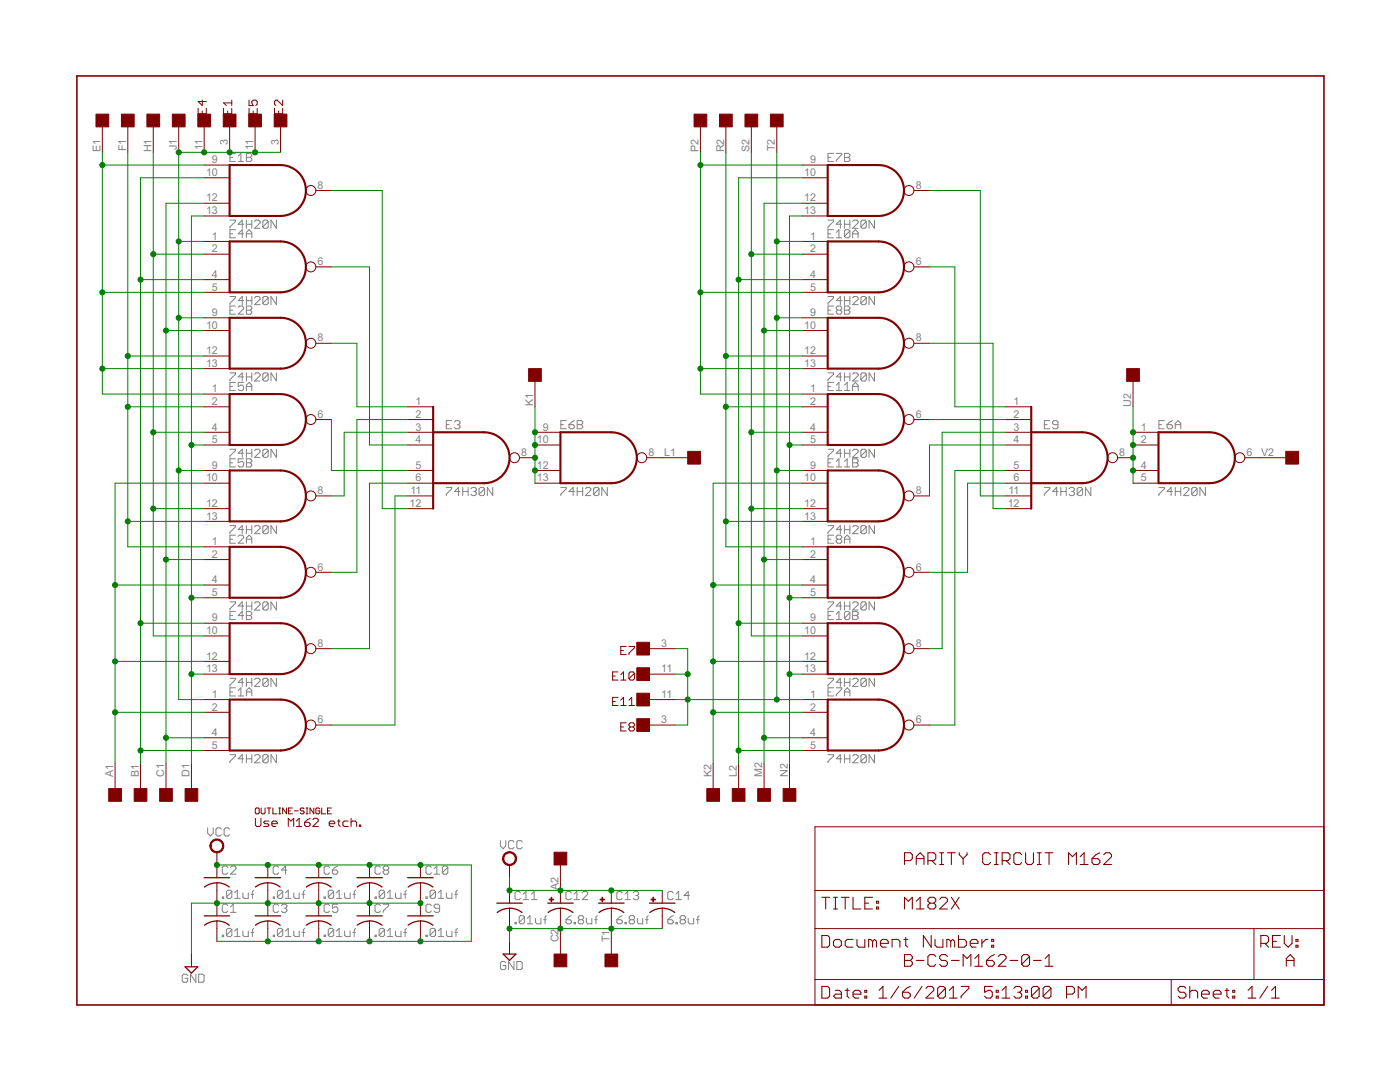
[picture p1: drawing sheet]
<svg xmlns="http://www.w3.org/2000/svg" width="279mm" height="216mm" viewBox="0 0 279 216" stroke-linecap="round" stroke-linejoin="round" font-family="sans-serif">
<defs><g id="words">
<g font-size="2.4" fill="#808080">
<text x="35.3" y="29.9" transform="rotate(-90 35.3 29.9)">J1</text>
<text x="40.4" y="29.9" transform="rotate(-90 40.4 29.9)">11</text>
<text x="45.5" y="28.8" transform="rotate(-90 45.5 28.8)">3</text>
<text x="50.5" y="29.9" transform="rotate(-90 50.5 29.9)">11</text>
<text x="55.6" y="28.8" transform="rotate(-90 55.6 28.8)">3</text>
<text x="20.1" y="30.3" transform="rotate(-90 20.1 30.3)">E1</text>
<text x="25.1" y="30.2" transform="rotate(-90 25.1 30.2)">F1</text>
<text x="30.2" y="30.4" transform="rotate(-90 30.2 30.4)">H1</text>
<text x="41.1" y="35.1">10</text>
<text x="42.3" y="32.6">9</text>
<text x="139.4" y="30.3" transform="rotate(-90 139.4 30.3)">P2</text>
<text x="144.5" y="30.4" transform="rotate(-90 144.5 30.4)">R2</text>
<text x="149.6" y="30.3" transform="rotate(-90 149.6 30.3)">S2</text>
<text x="154.7" y="30.2" transform="rotate(-90 154.7 30.2)">T2</text>
<text x="160.5" y="35.1">10</text>
<text x="161.7" y="32.6">9</text>
<text x="41.1" y="40.2">12</text>
<text x="63.4" y="37.7">8</text>
<text x="160.5" y="40.2">12</text>
<text x="182.8" y="37.7">8</text>
<text x="41.1" y="42.7">13</text>
<text x="42.3" y="47.8">1</text>
<text x="160.5" y="42.7">13</text>
<text x="161.7" y="47.8">1</text>
<text x="42.3" y="50.4">2</text>
<text x="63.4" y="52.9">6</text>
<text x="161.7" y="50.4">2</text>
<text x="182.8" y="52.9">6</text>
<text x="42.3" y="55.4">4</text>
<text x="42.3" y="58">5</text>
<text x="161.7" y="55.4">4</text>
<text x="161.7" y="58">5</text>
<text x="41.1" y="65.6">10</text>
<text x="42.3" y="63.1">9</text>
<text x="160.5" y="65.6">10</text>
<text x="161.7" y="63.1">9</text>
<text x="41.1" y="70.7">12</text>
<text x="63.4" y="68.1">8</text>
<text x="160.5" y="70.7">12</text>
<text x="182.8" y="68.1">8</text>
<text x="41.1" y="73.2">13</text>
<text x="160.5" y="73.2">13</text>
<text x="42.3" y="78.3">1</text>
<text x="42.3" y="80.8">2</text>
<text x="63.4" y="83.4">6</text>
<text x="82.9" y="80.8">1</text>
<text x="82.9" y="83.4">2</text>
<text x="106.4" y="81" transform="rotate(-90 106.4 81)">K1</text>
<text x="161.7" y="78.3">1</text>
<text x="161.7" y="80.8">2</text>
<text x="182.8" y="83.4">6</text>
<text x="202.3" y="80.8">1</text>
<text x="202.3" y="83.4">2</text>
<text x="225.8" y="81.2" transform="rotate(-90 225.8 81.2)">U2</text>
<text x="42.3" y="85.9">4</text>
<text x="42.3" y="88.4">5</text>
<text x="82.9" y="85.9">3</text>
<text x="82.9" y="88.4">4</text>
<text x="107.1" y="88.4">10</text>
<text x="108.3" y="85.9">9</text>
<text x="161.7" y="85.9">4</text>
<text x="161.7" y="88.4">5</text>
<text x="202.3" y="85.9">3</text>
<text x="202.3" y="88.4">4</text>
<text x="227.7" y="85.9">1</text>
<text x="227.7" y="88.4">2</text>
<text x="42.3" y="93.5">9</text>
<text x="82.9" y="93.5">5</text>
<text x="104" y="91">8</text>
<text x="107.1" y="93.5">12</text>
<text x="129.4" y="91">8</text>
<text x="132.5" y="91">L1</text>
<text x="161.7" y="93.5">9</text>
<text x="202.3" y="93.5">5</text>
<text x="223.4" y="91">8</text>
<text x="227.7" y="93.5">4</text>
<text x="248.8" y="91">6</text>
<text x="251.7" y="91">V2</text>
<text x="41.1" y="96.1">10</text>
<text x="41.1" y="101.1">12</text>
<text x="63.4" y="98.6">8</text>
<text x="81.7" y="101.1">12</text>
<text x="81.9" y="98.6">11</text>
<text x="82.9" y="96.1">6</text>
<text x="107.1" y="96.1">13</text>
<text x="160.5" y="96.1">10</text>
<text x="160.5" y="101.1">12</text>
<text x="182.8" y="98.6">8</text>
<text x="201.1" y="101.1">12</text>
<text x="201.3" y="98.6">11</text>
<text x="202.3" y="96.1">6</text>
<text x="227.7" y="96.1">5</text>
<text x="41.1" y="103.7">13</text>
<text x="160.5" y="103.7">13</text>
<text x="42.3" y="108.8">1</text>
<text x="42.3" y="111.3">2</text>
<text x="63.4" y="113.8">6</text>
<text x="161.7" y="108.8">1</text>
<text x="161.7" y="111.3">2</text>
<text x="182.8" y="113.8">6</text>
<text x="42.3" y="116.4">4</text>
<text x="42.3" y="118.9">5</text>
<text x="161.7" y="116.4">4</text>
<text x="161.7" y="118.9">5</text>
<text x="42.3" y="124">9</text>
<text x="161.7" y="124">9</text>
<text x="41.1" y="126.5">10</text>
<text x="41.1" y="131.6">12</text>
<text x="63.4" y="129.1">8</text>
<text x="132" y="129.1">3</text>
<text x="160.5" y="126.5">10</text>
<text x="160.5" y="131.6">12</text>
<text x="182.8" y="129.1">8</text>
<text x="41.1" y="134.2">13</text>
<text x="132" y="134.2">11</text>
<text x="160.5" y="134.2">13</text>
<text x="42.3" y="139.2">1</text>
<text x="42.3" y="141.8">2</text>
<text x="132" y="139.2">11</text>
<text x="161.7" y="139.2">1</text>
<text x="161.7" y="141.8">2</text>
<text x="42.3" y="146.9">4</text>
<text x="42.3" y="149.4">5</text>
<text x="63.4" y="144.3">6</text>
<text x="132" y="144.3">3</text>
<text x="161.7" y="146.9">4</text>
<text x="161.7" y="149.4">5</text>
<text x="182.8" y="144.3">6</text>
<text x="22.6" y="155" transform="rotate(-90 22.6 155)">A1</text>
<text x="27.7" y="155" transform="rotate(-90 27.7 155)">B1</text>
<text x="32.8" y="155" transform="rotate(-90 32.8 155)">C1</text>
<text x="37.8" y="155" transform="rotate(-90 37.8 155)">D1</text>
<text x="142" y="155" transform="rotate(-90 142 155)">K2</text>
<text x="147" y="155" transform="rotate(-90 147 155)">L2</text>
<text x="152.1" y="155" transform="rotate(-90 152.1 155)">M2</text>
<text x="157.2" y="155" transform="rotate(-90 157.2 155)">N2</text>
<text x="111.5" y="177.5" transform="rotate(-90 111.5 177.5)">A2</text>
<text x="111.5" y="188" transform="rotate(-90 111.5 188)">C2</text>
<text x="121.7" y="188" transform="rotate(-90 121.7 188)">T1</text>
</g>
</g></defs>
<g fill="none" stroke="#808080" stroke-width=".2">
<path d="M45.9 31.4h.5M47 30.6h-1.1v1.6h1.1M47.5 31.1l.6-.5v1.6M47.5 32.2h1.1M49.2 30.6h.8l.2 .3v.2l-.2 .3 .2 .3v.3l-.2 .2h-.8zM49.2 31.4h.8M165.2 31.4h.6M166.3 30.6h-1.1v1.6h1.1M166.9 30.6h1.1v.3l-1.1 1.1v.2M168.5 30.6h.8l.3 .3v.2l-.3 .3 .3 .3v.3l-.3 .2h-.8zM168.5 31.4h.8M45.9 43.9h1.1v.3l-1.1 1.1v.3"/>
<path d="M45.9 59.2h1.1v.2l-1.1 1.1v.3M45.9 46.7h.5M47 45.8h-1.1v1.7h1.1M48.6 44.7h-1.1l.8-.8v1.7M48.6 46.7h-1.1l.8-.9v1.7M48.6 60h-1.1l.8-.8v1.6M49.2 43.9v1.7M49.2 47.5v-1.1l.5-.6 .5 .6v1.1M49.2 59.2v1.6M49.2 44.7h1M49.2 60h1M49.2 46.7h1"/>
<path d="M50.2 43.9v1.7M50.2 59.2v1.6M50.8 44.2l.3-.3h.5l.3 .3v.3l-1.1 1.1h1.1M50.8 59.4l.3-.2h.5l.3 .2v.3l-1.1 1.1h1.1M53.5 44.2l-.2-.3h-.6l-.2 .3v1.1M53.5 59.4l-.2-.2h-.6l-.2 .2v1.1M53.5 44.2v1.1l-.2 .3h-.6l-.2-.3M53.5 59.4v1.1l-.2 .3h-.6l-.2-.3M53.5 44.2l-1 1.1M53.5 59.4l-1 1.1M55.2 43.9v1.7l-1.1-1.7v1.7M55.2 59.2v1.6l-1.1-1.6v1.6"/>
<path d="M165.2 43.9h1.1v.3l-1.1 1.1v.3M165.2 59.2h1.1v.2l-1.1 1.1v.3M165.2 46.7h.6M166.3 45.8h-1.1v1.7h1.1M166.9 47.5h1.1M166.9 46.4l.5-.6v1.7M168 44.7h-1.1l.8-.8v1.7M168 60h-1.1l.8-.8v1.6M168.5 44.7h1.1M168.5 60h1.1M168.5 43.9v1.7M168.5 59.2v1.6"/>
<path d="M169.6 46.1l-.3-.3h-.5l-.3 .3v1.1M169.6 43.9v1.7M169.6 46.1v1.1l-.3 .3h-.5l-.3-.3M169.6 59.2v1.6M169.6 46.1l-1.1 1.1M170.2 44.2l.2-.3h.6l.3 .3v.3l-1.1 1.1h1.1M170.2 59.4l.2-.2h.6l.3 .2v.3l-1.1 1.1h1.1M170.2 47.5v-1.1l.5-.6 .6 .6v1.1M170.2 46.7h1.1M172.9 44.2l-.3-.3h-.5l-.3 .3v1.1M172.9 44.2v1.1l-.3 .3h-.5l-.3-.3M172.9 59.4l-.3-.2h-.5l-.3 .2v1.1"/>
<path d="M172.9 59.4v1.1l-.3 .3h-.5l-.3-.3M172.9 44.2l-1.1 1.1M172.9 59.4l-1.1 1.1M174.5 43.9v1.7l-1.1-1.7v1.7M174.5 59.2v1.6l-1.1-1.6v1.6M45.9 74.4h1.1v.3l-1.1 1.1v.2M45.9 61.9h.5M45.9 77.1h.5M47 61.1h-1.1v1.6h1.1M47 76.3h-1.1v1.6h1.1M47.5 61.3l.3-.2h.5l.3 .2v.3l-1.1 1.1h1.1M48.6 75.2h-1.1l.8-.8v1.6"/>
<path d="M48.6 76.3h-1.1v.8l.8-.2 .3 .2v.6l-.3 .2h-.5l-.3-.2M49.2 61.1h.8l.2 .2v.3l-.2 .3 .2 .2v.3l-.2 .3h-.8zM49.2 74.4v1.6M49.2 77.9v-1l.5-.6 .5 .6v1M49.2 75.2h1M49.2 61.9h.8M49.2 77.1h1M50.2 74.4v1.6M50.8 74.7l.3-.3h.5l.3 .3v.3l-1.1 1h1.1M53.5 74.7l-.2-.3h-.6l-.2 .3v1.1M53.5 74.7v1.1l-.2 .2h-.6l-.2-.2M53.5 74.7l-1 1.1"/>
<path d="M55.2 74.4v1.6l-1.1-1.6v1.6M165.2 74.4h1.1v.3l-1.1 1.1v.2M165.2 61.9h.6M165.2 77.1h.6M166.3 61.1h-1.1v1.6h1.1M166.3 76.3h-1.1v1.6h1.1M166.9 77.9h1.1M166.9 76.9l.5-.6v1.6M167.2 61.9l-.3-.3v-.3l.3-.2h.5l.3 .2v.3l-.3 .3M167.2 61.9l-.3 .2v.3l.3 .3h.5l.3-.3v-.3l-.3-.2M167.2 61.9h.5M168 75.2h-1.1l.8-.8v1.6"/>
<path d="M168.5 75.2h1.1M168.5 61.1h.8l.3 .2v.3l-.3 .3 .3 .2v.3l-.3 .3h-.8zM168.5 74.4v1.6M168.5 61.9h.8M168.5 77.9h1.1M168.5 76.9l.6-.6v1.6M169.6 74.4v1.6M170.2 74.7l.2-.3h.6l.3 .3v.3l-1.1 1h1.1M170.2 77.9v-1l.5-.6 .6 .6v1M170.2 77.1h1.1M172.9 74.7l-.3-.3h-.5l-.3 .3v1.1M172.9 74.7v1.1l-.3 .2h-.5l-.3-.2"/>
<path d="M172.9 74.7l-1.1 1.1M174.5 74.4v1.6l-1.1-1.6v1.6M45.9 89.6h1.1v.3l-1.1 1.1v.3M45.9 92.4h.5M47 91.5h-1.1v1.7h1.1M48.6 90.4h-1.1l.8-.8v1.7M48.6 91.5h-1.1v.9l.8-.3 .3 .3v.5l-.3 .3h-.5l-.3-.3M49.2 89.6v1.7M49.2 91.5h.8l.2 .3v.3l-.2 .3 .2 .2v.3l-.2 .3h-.8zM49.2 90.4h1M49.2 92.4h.8M50.2 89.6v1.7"/>
<path d="M50.8 89.9l.3-.3h.5l.3 .3v.3l-1.1 1.1h1.1M53.5 89.9l-.2-.3h-.6l-.2 .3v1.1M53.5 89.9v1.1l-.2 .3h-.6l-.2-.3M53.5 89.9l-1 1.1M55.2 89.6v1.7l-1.1-1.7v1.7M89.1 97.3h1v.2l-1 1.1v.3M89.1 84.7h.5M90.1 83.9h-1v1.7h1M90.7 84.2l.3-.3h.5l.3 .3v.3l-.3 .2M91.2 84.7h.3M91.5 84.7l.3 .3v.3l-.3 .3h-.5l-.3-.3M91.8 98.1h-1.1l.8-.8v1.6"/>
<path d="M92.4 98.1h1M92.4 97.3v1.6M93.4 97.3v1.6M94 97.5l.3-.2h.5l.3 .2v.3l-.3 .3M94.5 98.1h.3M94.8 98.1l.3 .2v.3l-.3 .3h-.5l-.3-.3M96.7 97.5l-.3-.2h-.5l-.3 .2v1.1M96.7 97.5v1.1l-.3 .3h-.5l-.3-.3M96.7 97.5l-1.1 1.1M98.3 97.3v1.6l-1-1.6v1.6M111.9 97.3h1.1v.2l-1.1 1.1v.3M111.9 84.7h.6"/>
<path d="M113 83.9h-1.1v1.7h1.1M113.6 84.7h.8l.2 .3v.3l-.2 .3h-.6l-.2-.3zM114.6 98.1h-1l.8-.8v1.6M114.6 83.9l-1 .8M115.2 98.1h1.1M115.2 83.9h.8l.3 .3v.3l-.3 .2 .3 .3v.3l-.3 .3h-.8zM115.2 97.3v1.6M115.2 84.7h.8M116.3 97.3v1.6M116.8 97.5l.3-.2h.5l.3 .2v.3l-1.1 1.1h1.1M119.5 97.5l-.2-.2h-.6l-.2 .2v1.1M119.5 97.5v1.1l-.2 .3h-.6l-.2-.3"/>
<path d="M119.5 97.5l-1 1.1M121.2 97.3v1.6l-1.1-1.6v1.6M165.2 89.6h1.1v.3l-1.1 1.1v.3M165.2 92.4h.6M166.3 91.5h-1.1v1.7h1.1M166.9 93.2h1.1M166.9 92.1l.5-.6v1.7M168 90.4h-1.1l.8-.8v1.7M168.5 90.4h1.1M168.5 89.6v1.7M168.5 93.2h1.1M168.5 92.1l.6-.6v1.7"/>
<path d="M169.6 89.6v1.7M170.2 89.9l.2-.3h.6l.3 .3v.3l-1.1 1.1h1.1M170.2 91.5h.8l.3 .3v.3l-.3 .3 .3 .2v.3l-.3 .3h-.8zM170.2 92.4h.8M172.9 89.9l-.3-.3h-.5l-.3 .3v1.1M172.9 89.9v1.1l-.3 .3h-.5l-.3-.3M172.9 89.9l-1.1 1.1M174.5 89.6v1.7l-1.1-1.7v1.7M208.4 97.3h1.1v.2l-1.1 1.1v.3M208.4 84.7h.6M209.5 83.9h-1.1v1.7h1.1M211.1 98.1h-1l.8-.8v1.6"/>
<path d="M211.1 84.7h-.8l-.2-.2v-.3l.2-.3h.6l.2 .3v1.1l-.2 .3h-.6l-.2-.3M211.7 98.1h1.1M211.7 97.3v1.6M212.8 97.3v1.6M213.3 97.5l.3-.2h.5l.3 .2v.3l-.3 .3M213.9 98.1h.2M214.1 98.1l.3 .2v.3l-.3 .3h-.5l-.3-.3M216 97.5l-.2-.2h-.6l-.2 .2v1.1M216 97.5v1.1l-.2 .3h-.6l-.2-.3M216 97.5l-1 1.1M217.7 97.3v1.6l-1.1-1.6v1.6M231.3 97.3h1.1v.2l-1.1 1.1v.3"/>
<path d="M231.3 84.7h.5M232.4 83.9h-1.1v1.7h1.1M232.9 84.7h.8l.3 .3v.3l-.3 .3h-.5l-.3-.3zM234 98.1h-1.1l.8-.8v1.6M234 83.9l-1.1 .8M234.5 98.1h1.1M234.5 85.6v-1.1l.6-.6 .5 .6v1.1M234.5 97.3v1.6M234.5 84.7h1.1M235.6 97.3v1.6M236.2 97.5l.3-.2h.5l.3 .2v.3l-1.1 1.1h1.1M238.9 97.5l-.3-.2h-.5l-.3 .2v1.1"/>
<path d="M238.9 97.5v1.1l-.3 .3h-.5l-.3-.3M238.9 97.5l-1.1 1.1M240.6 97.3v1.6l-1.1-1.6v1.6M45.9 104.9h1.1v.2l-1.1 1.1v.3M45.9 107.6h.5M47 106.8h-1.1v1.6h1.1M47.5 107l.3-.2h.5l.3 .2v.3l-1.1 1.1h1.1M48.6 105.7h-1.1l.8-.8v1.6M49.2 104.9v1.6M49.2 108.4v-1.1l.5-.5 .5 .5v1.1M49.2 105.7h1M49.2 107.6h1"/>
<path d="M50.2 104.9v1.6M50.8 105.1l.3-.2h.5l.3 .2v.3l-1.1 1.1h1.1M53.5 105.1l-.2-.2h-.6l-.2 .2v1.1M53.5 105.1v1.1l-.2 .3h-.6l-.2-.3M53.5 105.1l-1 1.1M55.2 104.9v1.6l-1.1-1.6v1.6M165.2 104.9h1.1v.2l-1.1 1.1v.3M165.2 107.6h.6M166.3 106.8h-1.1v1.6h1.1M167.2 107.6l-.3-.3v-.3l.3-.2h.5l.3 .2v.3l-.3 .3M167.2 107.6l-.3 .3v.2l.3 .3h.5l.3-.3v-.2l-.3-.3M167.2 107.6h.5"/>
<path d="M168 105.7h-1.1l.8-.8v1.6M168.5 105.7h1.1M168.5 104.9v1.6M168.5 108.4v-1.1l.6-.5 .5 .5v1.1M168.5 107.6h1.1M169.6 104.9v1.6M170.2 105.1l.2-.2h.6l.3 .2v.3l-1.1 1.1h1.1M172.9 105.1l-.3-.2h-.5l-.3 .2v1.1M172.9 105.1v1.1l-.3 .3h-.5l-.3-.3M172.9 105.1l-1.1 1.1M174.5 104.9v1.6l-1.1-1.6v1.6M45.9 120.1h1.1v.3l-1.1 1.1v.2"/>
<path d="M45.9 135.3h1.1v.3l-1.1 1.1v.3M45.9 138.1h.5M45.9 122.8h.5M47 122h-1.1v1.6h1.1M47 137.2h-1.1v1.7h1.1M47.5 138.9h1.1M47.5 137.8l.6-.6v1.7M48.6 120.9h-1.1l.8-.8v1.6M48.6 122.8h-1.1l.8-.8v1.6M48.6 136.2h-1.1l.8-.9v1.7M49.2 120.1v1.6M49.2 122h.8l.2 .3v.3l-.2 .2 .2 .3v.3l-.2 .2h-.8z"/>
<path d="M49.2 135.3v1.7M49.2 138.9v-1.1l.5-.6 .5 .6v1.1M49.2 120.9h1M49.2 136.2h1M49.2 138.1h1M49.2 122.8h.8M50.2 120.1v1.6M50.2 135.3v1.7M50.8 120.4l.3-.3h.5l.3 .3v.2l-1.1 1.1h1.1M50.8 135.6l.3-.3h.5l.3 .3v.3l-1.1 1.1h1.1M53.5 120.4l-.2-.3h-.6l-.2 .3v1.1M53.5 135.6l-.2-.3h-.6l-.2 .3v1.1"/>
<path d="M53.5 120.4v1.1l-.2 .2h-.6l-.2-.2M53.5 135.6v1.1l-.2 .3h-.6l-.2-.3M53.5 120.4l-1 1.1M53.5 135.6l-1 1.1M55.2 120.1v1.6l-1.1-1.6v1.6M55.2 135.3v1.7l-1.1-1.7v1.7M165.2 120.1h1.1v.3l-1.1 1.1v.2M165.2 135.3h1.1v.3l-1.1 1.1v.3M165.2 138.1h.6M165.2 122.8h.6M166.3 122h-1.1v1.6h1.1M166.3 137.2h-1.1v1.7h1.1"/>
<path d="M166.9 137.2h1.1v.3l-1.1 1.1v.3M166.9 123.6h1.1M166.9 122.6l.5-.6v1.6M168 120.9h-1.1l.8-.8v1.6M168 136.2h-1.1l.8-.9v1.7M168.5 120.9h1.1M168.5 136.2h1.1M168.5 120.1v1.6M168.5 135.3v1.7M168.5 138.9v-1.1l.6-.6 .5 .6v1.1M168.5 138.1h1.1M169.6 122.3l-.3-.3h-.5l-.3 .3v1.1"/>
<path d="M169.6 120.1v1.6M169.6 122.3v1.1l-.3 .2h-.5l-.3-.2M169.6 135.3v1.7M169.6 122.3l-1.1 1.1M170.2 120.4l.2-.3h.6l.3 .3v.2l-1.1 1.1h1.1M170.2 135.6l.2-.3h.6l.3 .3v.3l-1.1 1.1h1.1M170.2 122h.8l.3 .3v.3l-.3 .2 .3 .3v.3l-.3 .2h-.8zM170.2 122.8h.8M172.9 120.4l-.3-.3h-.5l-.3 .3v1.1M172.9 120.4v1.1l-.3 .2h-.5l-.3-.2M172.9 135.6l-.3-.3h-.5l-.3 .3v1.1M172.9 135.6v1.1l-.3 .3h-.5l-.3-.3"/>
<path d="M172.9 120.4l-1.1 1.1M172.9 135.6l-1.1 1.1M174.5 120.1v1.6l-1.1-1.6v1.6M174.5 135.3v1.7l-1.1-1.7v1.7M45.9 150.6h1.1v.3l-1.1 1v.3M48.6 151.4h-1.1l.8-.8v1.6M49.2 151.4h1M49.2 150.6v1.6M50.2 150.6v1.6M50.8 150.9l.3-.3h.5l.3 .3v.2l-1.1 1.1h1.1M53.5 150.9l-.2-.3h-.6l-.2 .3v1M53.5 150.9v1l-.2 .3h-.6l-.2-.3"/>
<path d="M53.5 150.9l-1 1M55.2 150.6v1.6l-1.1-1.6v1.6M165.2 150.6h1.1v.3l-1.1 1v.3M168 151.4h-1.1l.8-.8v1.6M168.5 151.4h1.1M168.5 150.6v1.6M169.6 150.6v1.6M170.2 150.9l.2-.3h.6l.3 .3v.2l-1.1 1.1h1.1M172.9 150.9l-.3-.3h-.5l-.3 .3v1M172.9 150.9v1l-.3 .3h-.5l-.3-.3M172.9 150.9l-1.1 1M174.5 150.6v1.6l-1.1-1.6v1.6"/>
<path d="M41.4 165.2v1.1l.6 .5 .5-.5v-1.1M44.2 165.5l-.3-.3h-.5l-.3 .3v1l.3 .3h.5l.3-.3M44.4 179h.2v.3h-.2zM45.5 173.1l-.3-.3h-.6l-.2 .3v1.1l.2 .2h.6l.3-.2M45.8 165.5l-.3-.3h-.5l-.3 .3v1l.3 .3h.5l.3-.3M46 173.1l.3-.3h.5l.3 .3v.2l-1.1 1.1h1.1M46.3 177.9l-.3-.3h-.5l-.3 .3v1.1M46.3 177.9v1.1l-.3 .3h-.5l-.3-.3M46.3 177.9l-1.1 1.1M46.8 178.2l.6-.6v1.7M46.8 179.3h1.1M48.5 178.2v.8l.2 .3h.9v-1.1"/>
<path d="M50.1 178.4h.6M50.7 177.6l-.3 .3v1.4M54.5 179h.3v.3h-.3zM55.6 173.1l-.2-.3h-.6l-.3 .3v1.1l.3 .2h.6l.2-.2M56.4 177.9v1.1l-.2 .3h-.6l-.2-.3M56.4 177.9l-.2-.3h-.6l-.2 .3v1.1M56.4 177.9l-1 1.1M57 179.3h1.1M57 178.2l.5-.6v1.7M57.3 173.6h-1.1l.8-.8v1.6M58.6 178.2v.8l.3 .3h.8v-1.1M60.3 178.4h.5"/>
<path d="M60.8 177.6l-.3 .3v1.4M64.7 179h.3v.3h-.3zM65.8 173.1l-.3-.3h-.5l-.3 .3v1.1l.3 .2h.5l.3-.2M66.3 173.6h.8l.3 .3v.3l-.3 .2h-.5l-.3-.2zM66.6 177.9v1.1l-.3 .3h-.5l-.3-.3M66.6 177.9l-.3-.3h-.5l-.3 .3v1.1M66.6 177.9l-1.1 1.1M67.1 179.3h1.1M67.1 178.2l.6-.6v1.7M67.4 172.8l-.5 .3-.6 .5M68.8 178.2v.8l.2 .3h.9v-1.1M70.4 178.4h.6"/>
<path d="M71 177.6l-.3 .3v1.4M74.8 179h.3v.3h-.3zM75.9 173.1l-.2-.3h-.6l-.3 .3v1.1l.3 .2h.6l.2-.2M76.8 177.9v1.1l-.3 .3h-.6l-.2-.3M76.8 177.9l-.3-.3h-.6l-.2 .3v1.1M76.8 177.9l-1.1 1.1M76.8 173.6l-.3-.3v-.2l.3-.3h.5l.3 .3v.2l-.3 .3M76.8 173.6l-.3 .3v.3l.3 .2h.5l.3-.2v-.3l-.3-.3M76.8 173.6h.5M77.3 179.3h1.1M77.3 178.2l.6-.6v1.7M78.9 178.2v.8l.3 .3h.8v-1.1"/>
<path d="M80.6 178.4h.5M81.1 177.6l-.2 .3v1.4M85 179h.3v.3h-.3zM86.1 173.1l-.3-.3h-.5l-.3 .3v1.1l.3 .2h.5l.3-.2M86.6 174.4h1.1M86.6 173.3l.6-.5v1.6M86.9 177.9v1.1l-.3 .3h-.5l-.3-.3M86.9 177.9l-.3-.3h-.5l-.3 .3v1.1M86.9 177.9l-1.1 1.1M87.5 179.3h1M87.5 178.2l.5-.6v1.7M89.1 178.2v.8l.3 .3h.8v-1.1"/>
<path d="M89.4 173.1l-.3-.3h-.6l-.2 .3v1.1M89.4 173.1v1.1l-.3 .2h-.6l-.2-.2M89.4 173.1l-1.1 1.1M90.7 178.4h.6M91.3 177.6l-.3 .3v1.4M99.9 167.7v1.1l.5 .6 .5-.6v-1.1M102.6 168l-.3-.3h-.5l-.3 .3v1.1l.3 .3h.5l.3-.3M103.9 178.2l-.3-.3h-.5l-.3 .3v1l.3 .3h.5l.3-.3M104.2 168l-.3-.3h-.5l-.3 .3v1.1l.3 .3h.5l.3-.3M104.4 179.5h1.1M104.4 178.4l.6-.5v1.6M106.1 179.5h1"/>
<path d="M106.1 178.4l.5-.5v1.6M114 178.2l-.3-.3h-.5l-.3 .3v1l.3 .3h.5l.3-.3M114.6 179.5h1.1M114.6 178.4l.5-.5v1.6M116.2 178.2l.3-.3h.5l.3 .3v.2l-1.1 1.1h1.1M124.2 178.2l-.3-.3h-.5l-.3 .3v1l.3 .3h.5l.3-.3M124.7 179.5h1.1M124.7 178.4l.6-.5v1.6M126.4 178.2l.2-.3h.6l.3 .3v.2l-.3 .3M126.9 178.7h.3M127.2 178.7l.3 .3v.2l-.3 .3h-.6l-.2-.3M134.3 178.2l-.2-.3h-.6l-.2 .3v1l.2 .3h.6l.2-.3"/>
<path d="M134.9 179.5h1.1M134.9 178.4l.5-.5v1.6M137.6 178.7h-1.1l.9-.8v1.6M37.5 194.6l-.3-.2h-.6l-.2 .2v1.1l.2 .3h.6l.3-.3v-.5h-.6M39.1 194.4v1.6l-1.1-1.6v1.6M39.6 194.4h.9l.2 .2v1.1l-.2 .3h-.9zM44.4 186.6h.2v.3h-.2zM45.5 180.7l-.3-.3h-.6l-.2 .3v1.1l.2 .3h.6l.3-.3M46 182.1h1.1M46 181l.5-.6v1.7M46.3 185.5v1.1l-.3 .3h-.5l-.3-.3M46.3 185.5l-.3-.2h-.5l-.3 .2v1.1"/>
<path d="M46.3 185.5l-1.1 1.1M46.8 186.9h1.1M46.8 185.8l.6-.5v1.6M48.5 185.8v.8l.2 .3h.9v-1.1M50.1 186.1h.6M50.7 185.3l-.3 .2v1.4M54.5 186.6h.3v.3h-.3zM55.6 180.7l-.2-.3h-.6l-.3 .3v1.1l.3 .3h.6l.2-.3M56.2 180.7l.2-.3h.6l.3 .3v.3l-.3 .2M56.4 185.5v1.1l-.2 .3h-.6l-.2-.3M56.4 185.5l-.2-.2h-.6l-.2 .2v1.1M56.4 185.5l-1 1.1"/>
<path d="M56.7 181.2h.3M57 186.9h1.1M57 185.8l.5-.5v1.6M57 181.2l.3 .3v.3l-.3 .3h-.6l-.2-.3M58.6 185.8v.8l.3 .3h.8v-1.1M60.3 186.1h.5M60.8 185.3l-.3 .2v1.4M64.7 186.6h.3v.3h-.3zM65.8 180.7l-.3-.3h-.5l-.3 .3v1.1l.3 .3h.5l.3-.3M66.6 185.5v1.1l-.3 .3h-.5l-.3-.3M66.6 185.5l-.3-.2h-.5l-.3 .2v1.1M66.6 185.5l-1.1 1.1"/>
<path d="M67.1 186.9h1.1M67.1 185.8l.6-.5v1.6M67.4 180.4h-1.1v.8l.8-.2 .3 .2v.6l-.3 .3h-.5l-.3-.3M68.8 185.8v.8l.2 .3h.9v-1.1M70.4 186.1h.6M71 185.3l-.3 .2v1.4M74.8 186.6h.3v.3h-.3zM75.9 180.7l-.2-.3h-.6l-.3 .3v1.1l.3 .3h.6l.2-.3M76.5 180.4h1.1v.3l-1.1 1.1v.3M76.8 185.5v1.1l-.3 .3h-.6l-.2-.3M76.8 185.5l-.3-.2h-.6l-.2 .2v1.1M76.8 185.5l-1.1 1.1"/>
<path d="M77.3 186.9h1.1M77.3 185.8l.6-.5v1.6M78.9 185.8v.8l.3 .3h.8v-1.1M80.6 186.1h.5M81.1 185.3l-.2 .2v1.4M85 186.6h.3v.3h-.3zM86.1 180.7l-.3-.3h-.5l-.3 .3v1.1l.3 .3h.5l.3-.3M86.9 185.5v1.1l-.3 .3h-.5l-.3-.3M86.9 185.5l-.3-.2h-.5l-.3 .2v1.1M86.9 185.5l-1.1 1.1M87.5 186.9h1M87.5 185.8l.5-.5v1.6"/>
<path d="M87.7 181.2h-.8l-.3-.2v-.3l.3-.3h.6l.2 .3v1.1l-.2 .3h-.6l-.3-.3M89.1 185.8v.8l.3 .3h.8v-1.1M90.7 186.1h.6M91.3 185.3l-.3 .2v1.4M100.9 192.1l-.2-.2h-.6l-.2 .2v1.1l.2 .3h.6l.2-.3v-.5h-.5M102.6 191.9v1.6l-1.1-1.6v1.6M102.8 184.1h.3v.2h-.3zM103.1 191.9h.8l.3 .2v1.1l-.3 .3h-.8zM104.7 183v1.1l-.3 .2h-.5l-.3-.2M104.7 183l-.3-.3h-.5l-.3 .3v1.1M104.7 183l-1.1 1.1M105.2 184.3h1.1"/>
<path d="M105.2 183.2l.6-.5v1.6M106.9 183.2v.9l.2 .2h.8v-1.1M108.5 183.5h.6M109.1 182.7l-.3 .3v1.3M112.9 183.5h.8l.3 .3v.3l-.3 .2h-.5l-.3-.2zM114 182.7l-.5 .3-.6 .5M114.6 184.1h.3v.2h-.3zM115.7 183.5l-.3 .3v.3l.3 .2h.5l.3-.2v-.3l-.3-.3M115.7 183.5l-.3-.3v-.2l.3-.3h.5l.3 .3v.2l-.3 .3M115.7 183.5h.5M117 183.2v.9l.3 .2h.8v-1.1M118.7 183.5h.5"/>
<path d="M119.2 182.7l-.3 .3v1.3M123.1 183.5h.8l.3 .3v.3l-.3 .2h-.5l-.3-.2zM124.2 182.7l-.6 .3-.5 .5M124.7 184.1h.3v.2h-.3zM125.8 183.5l-.2 .3v.3l.2 .2h.6l.2-.2v-.3l-.2-.3M125.8 183.5l-.2-.3v-.2l.2-.3h.6l.2 .3v.2l-.2 .3M125.8 183.5h.6M127.2 183.2v.9l.3 .2h.8v-1.1M128.8 183.5h.6M129.4 182.7l-.3 .3v1.3M133.3 183.5h.8l.2 .3v.3l-.2 .2h-.6l-.2-.2zM134.3 182.7l-.5 .3-.5 .5"/>
<path d="M134.9 184.1h.3v.2h-.3zM136 183.5l-.3 .3v.3l.3 .2h.5l.3-.2v-.3l-.3-.3M136 183.5l-.3-.3v-.2l.3-.3h.5l.3 .3v.2l-.3 .3M136 183.5h.5M137.4 183.2v.9l.2 .2h.8v-1.1M139 183.5h.5M139.5 182.7l-.2 .3v1.3"/>
</g>
<g fill="none" stroke="#800000" stroke-width=".21">
<path d="M164 179h1.6M164.8 179v2.4M166.3 179h.8M166.7 179v2.4M167.9 179h1.6M168.7 179v2.4M170.2 179v2.4h1.6M174.1 179h-1.5v2.4h1.5M174.9 179.8h.4v.4h-.4zM180.5 171.7h1.2l.4-.4v-.8l-.4-.3h-1.2v2.3M182.9 172.5v-1.6l.7-.7 .8 .7v1.6M182.9 171.3h1.5"/>
<path d="M182.9 179.8l.7-.8v2.4M185.2 171.7h1.2l.4-.4v-.8l-.4-.3h-1.2v2.3M186 171.7l.8 .8M187.5 179.4l.4-.4h.8l.4 .4v.4l-1.6 1.6h1.6M187.5 170.2h.8M187.5 172.5h.8M187.9 170.2v2.3M189.1 170.2h1.5M189.9 170.2v2.3M189.9 179l1.5 2.4M191.4 170.2v.3l.8 .8M191.4 179l-1.5 2.4"/>
<path d="M192.2 171.3v1.2M193 170.2v.3l-.8 .8M197.7 170.5l-.4-.3h-.8l-.4 .3v1.6l.4 .4h.8l.4-.4M198.4 170.2h.8M198.4 172.5h.8M198.8 170.2v2.3M200 171.7h1.2l.4-.4v-.8l-.4-.3h-1.2v2.3M200.8 171.7l.8 .8M203.9 170.5l-.4-.3h-.8l-.4 .3v1.6l.4 .4h.8l.4-.4M204.7 170.2v1.9l.4 .4h.7l.4-.4v-1.9M207 170.2h.8M207 172.5h.8"/>
<path d="M207.4 170.2v2.3M208.6 170.2h1.5M209.4 170.2v2.3M213.3 172.5v-2.3l.7 .7 .8-.7v2.3M215.6 172.5h1.5M215.6 170.9l.8-.7v2.3M217.9 171.3h1.2l.4 .4v.4l-.4 .4h-.8l-.4-.4zM219.5 170.2l-.8 .3-.8 .8M220.3 170.5l.4-.3h.7l.4 .3v.4l-1.5 1.6h1.5M164 186.7h1.2l.4 .3v1.6l-.4 .4h-1.2zM164 196.8h1.2l.4 .4v1.6l-.4 .4h-1.2zM166.3 187.8l.4-.3h.8l.4 .3v.8l-.4 .4h-.8l-.4-.4z"/>
<path d="M166.3 181.4h.8M166.7 197.6h.8l.4 .4v1.2h-1.2l-.4-.4 .4-.4h1.2M168.7 197.6h.8M169.1 197.2v1.6l.4 .4M170.2 198.4h1.6v-.4l-.4-.4h-.8l-.4 .4v.8l.4 .4h.8M170.2 187.5h-1.1l-.4 .3v.8l.4 .4h1.1M171 187.5v1.1l.4 .4h1.2v-1.5M172.6 198.8h.4v.4h-.4zM172.6 197.6h.4v.4h-.4zM172.6 180.2h.8M174.1 187.8l-.3-.3h-.4v1.5M174.1 187.8l.4-.3 .4 .3v1.2"/>
<path d="M174.1 187.8v1.2M174.9 181h.4v.4h-.4zM175.4 199.2h1.6M175.4 197.6l.8-.8v2.4M175.7 188.2h1.6v-.4l-.4-.3h-.8l-.4 .3v.8l.4 .4h.8M178 189v-1.5h1.2l.4 .3v1.2M179.3 196.8l-1.5 2.4M180.1 198h1.2l.4 .4v.4l-.4 .4h-.8l-.4-.4zM180.4 187.5h.8M180.5 181.4v-2.4l.8 .8 .8-.8v2.4M180.5 190.5h1.2l.4 .4v.4l-.4 .3 .4 .4v.4l-.4 .4h-1.2zM180.5 191.6h1.2"/>
<path d="M180.8 187v1.6l.4 .4M181.7 196.8l-.8 .4-.8 .8M182.9 191.6h1.5M182.9 181.4h1.5M184 196.8l-1.5 2.4M184.8 197.2l.4-.4h.8l.4 .4v.4l-1.6 1.6h1.6M185.6 180.2l-.4-.4v-.4l.4-.4h.8l.4 .4v.4l-.4 .4M185.6 180.2l-.4 .4v.4l.4 .4h.8l.4-.4v-.4l-.4-.4M185.6 180.2h.8M185.8 186.7v2.3l-1.5-2.3v2.3M186.6 187.5v1.1l.4 .4h1.2v-1.5M186.8 190.9l-.4-.4h-.8l-.4 .4v1.5l.4 .4h.8l.4-.4"/>
<path d="M188.7 197.2v1.6l-.4 .4h-.8l-.4-.4M188.7 197.2l-.4-.4h-.8l-.4 .4v1.6M188.7 197.2l-1.6 1.6M189.1 190.9l-.4-.4h-.8l-.4 .4v.4l.4 .3h.8l.4 .4v.4l-.4 .4h-.8l-.4-.4M189.5 199.2h1.5M189.5 197.6l.7-.8v2.4M189.7 187.8l-.4-.3h-.3v1.5M189.7 187.8v1.2M189.7 187.8l.4-.3 .4 .3v1.2M189.9 191.6h1.5M191.3 186.7v2.3h1.2l.3-.4v-.8l-.3-.3h-1.2M191.8 196.8h1.6v.4l-1.6 1.6v.4"/>
<path d="M192.2 192.8v-2.3l.8 .8 .8-.8v2.3M193.6 188.2h1.6v-.4l-.4-.3h-.8l-.4 .3v.8l.4 .4h.8M194.5 192.8h1.6M194.5 191.3l.8-.8v2.3M196 187.5v1.5M196.9 191.6h1.2l.3 .4v.4l-.3 .4h-.8l-.4-.4zM197.1 187.5h-.4l-.7 .7M197.9 188.6h.4v.4h-.4zM197.9 187.5h.4v.3h-.4zM198 196.8h-1.5v1.2l.8-.4h.4l.3 .4v.8l-.3 .4h-.8l-.4-.4M198.4 190.5l-.7 .4-.8 .7M198.8 197.6h.4v.4h-.4z"/>
<path d="M198.8 198.8h.4v.4h-.4zM199.2 190.9l.4-.4h.8l.4 .4v.4l-1.6 1.5h1.6M200 197.6l.8-.8v2.4M200 199.2h1.5M201.6 191.6h1.5M202.3 197.2l.4-.4h.8l.4 .4v.4l-.4 .4M203.1 198h.4M203.5 198l.4 .4v.4l-.4 .4h-.8l-.4-.4M204.7 197.6h.4v.4h-.4zM204.7 198.8h.4v.4h-.4zM205.5 190.9l-.4-.4h-.8l-.4 .4v1.5M205.5 190.9v1.5l-.4 .4h-.8l-.4-.4"/>
<path d="M205.5 190.9l-1.6 1.5M206.2 191.6h1.6M207.4 197.2v1.6l-.4 .4h-.8l-.4-.4M207.4 197.2l-.4-.4h-.8l-.4 .4v1.6M207.4 197.2l-1.6 1.6M208.6 192.8h1.5M208.6 191.3l.8-.8v2.3M209.7 197.2v1.6l-.4 .4h-.7l-.4-.4M209.7 197.2l-.4-.4h-.7l-.4 .4v1.6M209.7 197.2l-1.5 1.6M212.9 198.4h1.1l.4-.4v-.8l-.4-.4h-1.1v2.4M215.2 199.2v-2.4l.8 .8 .7-.8v2.4"/>
<path d="M236.7 197.2l-.4-.4h-.8l-.4 .4v.4l.4 .4h.8l.4 .4v.4l-.4 .4h-.8l-.4-.4M237.4 198l.4-.4h.8l.4 .4v1.2M237.4 196.8v2.4M239.8 198.4h1.5v-.4l-.3-.4h-.8l-.4 .4v.8l.4 .4h.8M242.1 198.4h1.6v-.4l-.4-.4h-.8l-.4 .4v.8l.4 .4h.8M244.5 197.6h.8M244.9 197.2v1.6l.4 .4M246 198.8h.4v.4h-.4zM246 197.6h.4v.4h-.4zM249.1 199.2h1.5M249.1 197.6l.8-.8v2.4M251.6 188.2h1.2l.4-.4v-.8l-.4-.3h-1.2v2.3"/>
<path d="M252.4 188.2l.8 .8M253 196.8l-1.6 2.4M253.8 199.2h1.5M253.8 197.6l.8-.8v2.4M254 187.8h.7M255.5 186.7h-1.5v2.3h1.5M256.3 186.7v1.5l.8 .8 .8-.8v-1.5M256.7 191.6h1.6M256.7 192.8v-1.5l.8-.8 .8 .8v1.5M258.6 188.6h.4v.4h-.4zM258.6 187.5h.4v.3h-.4z"/>
</g>
<g fill="none" stroke="#800000" stroke-width=".2">
<path d="M40.4 20v1.1l-.9-.8h1.7M46.2 20v1.1M49.7 20v1.1h.8l-.3-.8 .3-.3h.6l.2 .3v.5l-.2 .3M56.4 20v1.1l-1.1-1.1h-.2l-.3 .3v.5l.3 .3M20.4 25.3v5.1M25.5 25.3v5.1M30.6 25.3v5.1M35.7 25.3v5.1M39.5 21.6v1.1h1.7v-1.1M40.4 22.2v.5M40.7 32.9h5.1M40.7 35.5h5.1"/>
<path d="M40.7 25.3v5.1M44.6 21.6v1.1h1.6v-1.1M45.4 22.2v.5M45.8 25.3v5.1M46.2 20.5h-1.6l.6 .6M49.7 21.6v1.1h1.6v-1.1M50.5 22.2v.5M50.9 25.3v5.1M54.8 21.6v1.1h1.6v-1.1M55.6 22.2v.5M56 25.3v5.1M63 38h3.1"/>
<path d="M139.8 25.3v5.1M144.9 25.3v5.1M149.9 25.3v5.1M155 25.3v5.1M160.1 32.9h5.1M160.1 35.5h5.1M182.4 38h3.1M40.7 40.6h5.1M40.7 43.1h5.1M40.7 48.2h5.1M40.7 50.7h5.1M40.7 55.8h5.1"/>
<path d="M40.7 58.3h5.1M63 53.3h3.1M160.1 40.6h5.1M160.1 43.1h5.1M160.1 48.2h5.1M160.1 50.7h5.1M160.1 55.8h5.1M160.1 58.3h5.1M182.4 53.3h3.1M40.7 63.4h5.1M40.7 66h5.1M40.7 71h5.1"/>
<path d="M40.7 73.6h5.1M40.7 78.6h5.1M63 68.5h3.1M106.8 76.1v5.1M160.1 63.4h5.1M160.1 66h5.1M160.1 71h5.1M160.1 73.6h5.1M160.1 78.6h5.1M182.4 68.5h3.1M226.1 76.1v5.1M40.7 81.2h5.1"/>
<path d="M40.7 86.3h5.1M40.7 88.8h5.1M40.7 93.9h5.1M40.7 96.4h5.1M63 83.7h3.1M63 99h3.1M81.4 81.2h5M81.4 86.3h5M81.4 88.8h5M81.4 83.7h5M81.4 93.9h5M81.4 96.4h5"/>
<path d="M81.4 99h5M103.7 91.3h3.1M106.8 86.3h5M106.8 88.8h5M106.8 93.9h5M106.8 96.4h5M129.1 91.3h8.1M160.1 81.2h5.1M160.1 86.3h5.1M160.1 88.8h5.1M160.1 93.9h5.1M160.1 96.4h5.1"/>
<path d="M182.4 83.7h3.1M182.4 99h3.1M200.7 81.2h5.1M200.7 86.3h5.1M200.7 88.8h5.1M200.7 83.7h5.1M200.7 93.9h5.1M200.7 96.4h5.1M200.7 99h5.1M223 91.3h3.1M226.1 86.3h5.1M226.1 88.8h5.1"/>
<path d="M226.1 93.9h5.1M226.1 96.4h5.1M248.4 91.3h8.2M40.7 109.1h5.1M40.7 111.7h5.1M40.7 116.7h5.1M40.7 119.3h5.1M40.7 101.5h5.1M40.7 104h5.1M63 114.2h3.1M81.4 101.5h5M160.1 109.1h5.1"/>
<path d="M160.1 111.7h5.1M160.1 116.7h5.1M160.1 119.3h5.1M160.1 101.5h5.1M160.1 104h5.1M182.4 114.2h3.1M200.7 101.5h5.1M40.7 139.6h5.1M40.7 124.4h5.1M40.7 126.9h5.1M40.7 132h5.1M40.7 134.5h5.1"/>
<path d="M63 129.4h3.1M122.3 134.9h.5M122.3 140h.5M123.3 134.1h-1v1.6h1M123.3 139.1h-1v1.7h1M123.9 129.8h.5M123.9 135.7h1.1M123.9 134.6l.5-.5v1.6M123.9 139.7l.5-.6v1.7M125 129h-1.1v1.6h1.1M125.5 129h1.1v.3l-1.1 1v.3M125.5 139.7l.6-.6v1.7"/>
<path d="M126.6 134.3v1.1l-.3 .3h-.5l-.3-.3M126.6 134.3l-.3-.2h-.5l-.3 .2v1.1M126.6 134.3l-1.1 1.1M129.6 139.6h5.1M129.6 134.5h5.1M129.6 129.4h5.1M160.1 139.6h5.1M160.1 124.4h5.1M160.1 126.9h5.1M160.1 132h5.1M160.1 134.5h5.1M182.4 129.4h3.1"/>
<path d="M23 152.3v5.1M28 152.3v5.1M33.1 152.3v5.1M38.2 152.3v5.1M40.7 142.1h5.1M40.7 147.2h5.1M40.7 149.8h5.1M63 144.7h3.1M123.9 145.1h.5M123.9 140.8h1.1M125 144.2h-1.1v1.7h1.1M125.5 140.8h1.1"/>
<path d="M125.8 145.1l-.3-.3v-.3l.3-.3h.5l.3 .3v.3l-.3 .3M125.8 145.1l-.3 .2v.3l.3 .3h.5l.3-.3v-.3l-.3-.2M125.8 145.1h.5M129.6 144.7h5.1M142.3 152.3v5.1M147.4 152.3v5.1M152.5 152.3v5.1M157.6 152.3v5.1M160.1 142.1h5.1M160.1 147.2h5.1M160.1 149.8h5.1M182.4 144.7h3.1"/>
<path d="M43.3 170.1v5M43.3 176.1v6.7M51 163.3v1.3l.2 .3h.6l.3-.3v-1.3M51.1 161.2h.4l.2 .2v.8l-.2 .2h-.4l-.2-.2v-.8zM52.1 161.2v1l.2 .2h.4l.2-.2v-1M53.3 161.2h.8M53.4 172.6v2.5M53.4 176.1v6.7M53.7 161.2v1.2M53.7 163.8h-.8l-.3 .3 .3 .3h.5l.3 .2-.3 .3h-.8M54.3 164.4h1v-.3l-.2-.3h-.6l-.2 .3v.5l.2 .3h.6M54.5 161.2v1.2h.7"/>
<path d="M55.6 161.2h.4M55.6 162.4h.4M55.8 161.2v1.2M57.2 161.2v1.2l-.8-1.2v1.2M57.5 164.9v-1.6l.6 .5 .5-.5v1.6M57.6 161.8h.4M58.4 161.2h-.8v1.2h.8M58.7 161.8h.8M59.2 164.9h1M59.2 163.8l.5-.5v1.6M60.7 161.4l-.2-.2h-.4l-.2 .2 .2 .4h.4l.2 .4-.2 .2h-.4l-.2-.2M60.8 164.1h.8l.3 .3v.2l-.3 .3h-.5l-.3-.3z"/>
<path d="M61.1 161.2h.4M61.1 162.4h.4M61.3 161.2v1.2M61.9 163.3l-.6 .3-.5 .5M62.4 163.6l.3-.3h.5l.3 .3v.2l-1.1 1.1h1.1M62.6 161.2v1.2l-.7-1.2v1.2M63.6 172.6v2.5M63.6 176.1v6.7M63.8 161.4l-.2-.2h-.4l-.2 .2v.8l.2 .2h.4l.2-.2v-.4h-.4M64.2 161.2v1.2h.8M65.4 161.8h.4M65.7 164.4h1.1v-.3l-.3-.3h-.5l-.3 .3v.5l.3 .3h.5"/>
<path d="M66.1 161.2h-.7v1.2h.7M67.4 163.8h.5M67.6 163.6v1l.3 .3M69.5 163.8h-.8l-.3 .3v.5l.3 .3h.8M70.1 164.1l.2-.3h.6l.3 .3v.8M70.1 163.3v1.6M71.7 164.6h.3v.3h-.3zM73.7 172.6v2.5M73.7 176.1v6.7M83.9 172.6v2.5M83.9 176.1v6.7M101.7 172.6v2.5"/>
<path d="M101.7 177.7v2.5M111.8 172.6v7.6M122 177.7v2.5M132.2 177.7v2.5M162.6 165h101.6v35.5h-101.6zM162.6 177.7h101.6M38.2 190.4v2.5M43.3 183.8v4M53.4 183.8v4M63.6 183.8v4M73.7 183.8v4M83.9 183.8v4"/>
<path d="M101.7 181.2v4.1M101.7 187.8v2.6M111.8 181.2v9.2M122 181.2v9.2M132.2 181.2v4.1M162.6 185.3h101.6M162.6 195.5h101.6M233.7 195.5v5M250.3 185.3v10.2"/>
<circle cx="62" cy="38" r=".99"/>
<circle cx="181.4" cy="38" r=".99"/>
<circle cx="62" cy="53.3" r=".99"/>
<circle cx="181.4" cy="53.3" r=".99"/>
<circle cx="62" cy="68.5" r=".99"/>
<circle cx="181.4" cy="68.5" r=".99"/>
<circle cx="62" cy="99" r=".99"/>
<circle cx="62" cy="83.7" r=".99"/>
<circle cx="102.7" cy="91.3" r=".99"/>
<circle cx="128.1" cy="91.3" r=".99"/>
<circle cx="181.4" cy="99" r=".99"/>
<circle cx="181.4" cy="83.7" r=".99"/>
<circle cx="222" cy="91.3" r=".99"/>
<circle cx="247.4" cy="91.3" r=".99"/>
<circle cx="62" cy="114.2" r=".99"/>
<circle cx="181.4" cy="114.2" r=".99"/>
<circle cx="62" cy="129.4" r=".99"/>
<circle cx="181.4" cy="129.4" r=".99"/>
<circle cx="62" cy="144.7" r=".99"/>
<circle cx="181.4" cy="144.7" r=".99"/>
</g>
<g fill="#800000" stroke="#800000" stroke-width=".2">
<path d="M146.1 157.4h2.6v2.5h-2.6z"/>
<path d="M151.2 157.4h2.6v2.5h-2.6z"/>
<path d="M156.3 157.4h2.5v2.5h-2.5z"/>
<path d="M138.5 22.8h2.6v2.5h-2.6z"/>
<path d="M143.6 22.8h2.5v2.5h-2.5z"/>
<path d="M148.7 22.8h2.5v2.5h-2.5z"/>
<path d="M153.8 22.8h2.5v2.5h-2.5z"/>
<path d="M141.1 157.4h2.5v2.5h-2.5z"/>
<path d="M110.6 190.4h2.5v2.5h-2.5z"/>
<path d="M224.9 73.6h2.5v2.5h-2.5z"/>
<path d="M256.6 90.1h2.5v2.5h-2.5z"/>
<path d="M110.6 170.1h2.5v2.5h-2.5z"/>
<path d="M105.5 73.6h2.5v2.5h-2.5z"/>
<path d="M137.2 90.1h2.6v2.5h-2.6z"/>
<path d="M120.7 190.4h2.6v2.5h-2.6z"/>
<path d="M34.4 22.8h2.5v2.5h-2.5z"/>
<path d="M29.3 22.8h2.6v2.5h-2.6z"/>
<path d="M24.2 22.8h2.6v2.5h-2.6z"/>
<path d="M19.2 22.8h2.5v2.5h-2.5z"/>
<path d="M36.9 157.4h2.6v2.5h-2.6z"/>
<path d="M31.9 157.4h2.5v2.5h-2.5z"/>
<path d="M26.8 157.4h2.5v2.5h-2.5z"/>
<path d="M21.7 157.4h2.5v2.5h-2.5z"/>
<path d="M44.6 22.8h2.5v2.5h-2.5z"/>
<path d="M54.7 22.8h2.6v2.5h-2.6z"/>
<path d="M39.5 22.8h2.5v2.5h-2.5z"/>
<path d="M49.6 22.8h2.6v2.5h-2.6z"/>
<path d="M127.1 128.2h2.5v2.5h-2.5z"/>
<path d="M127.1 143.4h2.5v2.5h-2.5z"/>
<path d="M127.1 133.2h2.5v2.6h-2.5z"/>
<path d="M127.1 138.3h2.5v2.6h-2.5z"/>
<path d="M109.6 179.4h.9v.2h-.9z"/>
<path d="M110 179h.1v.9h-.1z"/>
<path d="M119.8 179.4h.8v.2h-.8z"/>
<path d="M120.1 179h.2v.9h-.2z"/>
<path d="M129.9 179.4h.9v.2h-.9z"/>
<path d="M130.3 179h.1v.9h-.1z"/>
</g>
<g fill="none" stroke="#800000" stroke-width=".42">
<path d="M45.8 32.9h10.2a5.1 5.1 0 0 1 5.1 5.1 5.1 5.1 0 0 1-5.1 5.1h-10.2zM165.2 32.9h10.1a5.1 5.1 0 0 1 5.1 5.1 5.1 5.1 0 0 1-5.1 5.1h-10.1zM45.8 48.2h10.2a5.1 5.1 0 0 1 5.1 5.1 5.1 5.1 0 0 1-5.1 5h-10.2zM165.2 48.2h10.1a5.1 5.1 0 0 1 5.1 5.1 5.1 5.1 0 0 1-5.1 5h-10.1zM45.8 63.4h10.2a5.1 5.1 0 0 1 5.1 5.1 5.1 5.1 0 0 1-5.1 5.1h-10.2zM45.8 78.6h10.2a5.1 5.1 0 0 1 5.1 5.1 5.1 5.1 0 0 1-5.1 5.1h-10.2zM165.2 63.4h10.1a5.1 5.1 0 0 1 5.1 5.1 5.1 5.1 0 0 1-5.1 5.1h-10.1zM165.2 78.6h10.1a5.1 5.1 0 0 1 5.1 5.1 5.1 5.1 0 0 1-5.1 5.1h-10.1zM45.8 93.9h10.2a5.1 5.1 0 0 1 5.1 5.1 5.1 5.1 0 0 1-5.1 5h-10.2zM86.4 86.3h10.2a5.1 5.1 0 0 1 5.1 5 5.1 5.1 0 0 1-5.1 5.1h-10.2M86.4 81.2v20.3M111.8 86.3h10.2a5.1 5.1 0 0 1 5.1 5 5.1 5.1 0 0 1-5.1 5.1h-10.2z"/>
<path d="M165.2 93.9h10.1a5.1 5.1 0 0 1 5.1 5.1 5.1 5.1 0 0 1-5.1 5h-10.1zM205.8 86.3h10.2a5.1 5.1 0 0 1 5.1 5 5.1 5.1 0 0 1-5.1 5.1h-10.2M205.8 81.2v20.3M231.2 86.3h10.2a5.1 5.1 0 0 1 5.1 5 5.1 5.1 0 0 1-5.1 5.1h-10.2zM45.8 109.1h10.2a5.1 5.1 0 0 1 5.1 5.1 5.1 5.1 0 0 1-5.1 5.1h-10.2zM165.2 109.1h10.1a5.1 5.1 0 0 1 5.1 5.1 5.1 5.1 0 0 1-5.1 5.1h-10.1zM45.8 139.6h10.2a5.1 5.1 0 0 1 5.1 5.1 5.1 5.1 0 0 1-5.1 5.1h-10.2zM45.8 124.4h10.2a5.1 5.1 0 0 1 5.1 5 5.1 5.1 0 0 1-5.1 5.1h-10.2zM165.2 139.6h10.1a5.1 5.1 0 0 1 5.1 5.1 5.1 5.1 0 0 1-5.1 5.1h-10.1zM165.2 124.4h10.1a5.1 5.1 0 0 1 5.1 5 5.1 5.1 0 0 1-5.1 5.1h-10.1z"/>
</g>
<g fill="#800000" stroke="#800000" stroke-width=".2">
<path d="M42.3 167.8a1.4 1.4 0 0 1 2.2 .3 1.4 1.4 0 0 1-.8 2 1.4 1.4 0 0 1-1.8-1.3h.2a1.14 1.14 0 0 1 1.7-1 1.14 1.14 0 0 1 .2 2 1.14 1.14 0 0 1-1.8-.7l-.1-.3h-.2z" fill-rule="evenodd"/>
<path d="M100.7 170.4a1.4 1.4 0 0 1 2.2 .2 1.4 1.4 0 0 1-.8 2.1 1.4 1.4 0 0 1-1.8-1.4h.2a1.15 1.15 0 0 1 1.7-1 1.15 1.15 0 0 1 .2 1.9 1.15 1.15 0 0 1-1.8-.6l-.1-.3h-.2z" fill-rule="evenodd"/>
</g>
<g fill="none" stroke="#800000" stroke-width=".25">
<path d="M40.7 175.1h5.1M40.8 177a4 4 0 0 1 5 0M50.9 175.1h5.1M51 177a4 4 0 0 1 4.9 0M61.1 175.1h5M61.1 177a4 4 0 0 1 5 0M71.2 175.1h5.1M71.3 177a4 4 0 0 1 4.9 0M81.4 175.1h5M81.4 177a4 4 0 0 1 5 0M36.9 192.9h2.6l-1.3 1.3zM40.7 182.8h5.1"/>
<path d="M40.8 184.6a4 4 0 0 1 5 0M50.9 182.8h5.1M51 184.6a4 4 0 0 1 4.9 0M61.1 182.8h5M61.1 184.6a4 4 0 0 1 5 0M71.2 182.8h5.1M71.3 184.6a4 4 0 0 1 4.9 0M81.4 182.8h5M81.4 184.6a4 4 0 0 1 5 0M99.1 180.2h5.1M99.2 182.1a4 4 0 0 1 5 0M100.4 190.4h2.6l-1.3 1.2z"/>
<path d="M109.3 180.2h5.1M109.4 182.1a4 4 0 0 1 4.9 0M119.5 180.2h5M119.5 182.1a4 4 0 0 1 5 0M129.6 180.2h5.1M129.7 182.1a4 4 0 0 1 5 0"/>
</g>
<path d="M15.3 15.2h248.9v185.3h-248.9z" fill="none" stroke="#800000" stroke-width=".32"/>
<g fill="none" stroke="#008000" stroke-width=".2">
<path d="M20.4 30.4v48.2h20.3M20.4 32.9h20.3M25.5 30.4v78.7h15.2M30.6 30.4v96.5h10.1M40.7 35.5h-12.7v116.8M56 30.4h-20.3v109.2h5M66.1 38h10.2v63.5h5.1M139.8 32.9h20.3M139.8 30.4v48.2h20.3M144.9 30.4v78.7h15.2M149.9 30.4v96.5h10.2M155 30.4v109.2"/>
<path d="M160.1 35.5h-12.7v116.8M185.5 38h10.1v61h5.1M20.4 58.3h20.3M28 55.8h12.7M30.6 50.7h10.1M35.7 48.2h5M40.7 43.1h-2.5v109.2M40.7 40.6h-7.6v111.7M66.1 53.3h7.6v35.5h7.7M139.8 58.3h20.3M147.4 55.8h12.7M149.9 50.7h10.2"/>
<path d="M155 48.2h5.1M160.1 43.1h-2.5v109.2M160.1 40.6h-7.6v111.7M185.5 53.3h5.1v27.9h10.1M20.4 73.6h20.3M25.5 71h15.2M33.1 66h7.6M35.7 63.4h5M66.1 68.5h5.1v12.7h10.2M139.8 73.6h20.3M144.9 71h15.2M152.5 66h7.6"/>
<path d="M155 63.4h5.1M185.5 68.5h12.7v33h2.5M25.5 81.2h15.2M30.6 86.3h10.1M35.7 93.9h5M38.2 88.8h2.5M40.7 96.4h-17.7v55.9M66.1 83.7v10.2h15.3M81.4 96.4h-7.7v33h-7.6M81.4 86.3h-12.7v12.7h-2.6M81.4 83.7h-10.2v30.5h-5.1M81.4 99h-2.6v45.7h-12.7"/>
<path d="M106.8 81.2v15.2M144.9 81.2h15.2M149.9 86.3h10.2M155 93.9h5.1M157.6 88.8h2.5M160.1 96.4h-17.8v55.9M185.5 83.7h15.2M200.7 96.4h-7.6v17.8h-7.6M200.7 88.8h-15.2v10.2M200.7 93.9h-10.1v50.8h-5.1M200.7 86.3h-12.7v43.1h-2.5M226.1 81.2v15.2"/>
<path d="M23 116.7h17.7M25.5 104h15.2M30.6 101.5h10.1M33.1 111.7h7.6M38.2 119.3h2.5M142.3 116.7h17.8M144.9 104h15.2M149.9 101.5h10.2M152.5 111.7h7.6M157.6 119.3h2.5M23 132h17.7M28 124.4h12.7"/>
<path d="M38.2 134.5h2.5M134.7 134.5h2.5M134.7 139.6h25.4M134.7 129.4h2.5v15.3h-2.5M142.3 132h17.8M147.4 124.4h12.7M157.6 134.5h2.5M23 142.1h17.7M28 149.8h12.7M33.1 147.2h7.6M142.3 142.1h17.8M147.4 149.8h12.7"/>
<path d="M152.5 147.2h7.6M43.3 172.6h50.8v15.2h-50.8M101.7 175.1v2.6h30.5M83.9 180.2h-45.7v10.2M132.2 185.3h-30.5v2.5"/>
</g>
<g fill="#008000" stroke="#008000" stroke-width=".2">
<circle cx="23" cy="142.1" r=".51"/>
<circle cx="23" cy="116.7" r=".51"/>
<circle cx="23" cy="132" r=".51"/>
<circle cx="38.2" cy="134.5" r=".51"/>
<circle cx="38.2" cy="119.3" r=".51"/>
<circle cx="38.2" cy="88.8" r=".51"/>
<circle cx="50.9" cy="30.4" r=".51"/>
<circle cx="45.8" cy="30.4" r=".51"/>
<circle cx="35.7" cy="48.2" r=".51"/>
<circle cx="35.7" cy="63.4" r=".51"/>
<circle cx="35.7" cy="93.9" r=".51"/>
<circle cx="40.7" cy="30.4" r=".51"/>
<circle cx="35.7" cy="30.4" r=".51"/>
<circle cx="30.6" cy="50.7" r=".51"/>
<circle cx="30.6" cy="101.5" r=".51"/>
<circle cx="30.6" cy="86.3" r=".51"/>
<circle cx="33.1" cy="147.2" r=".51"/>
<circle cx="33.1" cy="111.7" r=".51"/>
<circle cx="33.1" cy="66" r=".51"/>
<circle cx="28" cy="55.8" r=".51"/>
<circle cx="28" cy="149.8" r=".51"/>
<circle cx="28" cy="124.4" r=".51"/>
<circle cx="25.5" cy="104" r=".51"/>
<circle cx="25.5" cy="81.2" r=".51"/>
<circle cx="25.5" cy="71" r=".51"/>
<circle cx="20.4" cy="32.9" r=".51"/>
<circle cx="20.4" cy="58.3" r=".51"/>
<circle cx="20.4" cy="73.6" r=".51"/>
<circle cx="106.8" cy="88.8" r=".51"/>
<circle cx="106.8" cy="91.3" r=".51"/>
<circle cx="106.8" cy="93.9" r=".51"/>
<circle cx="106.8" cy="86.3" r=".51"/>
<circle cx="142.3" cy="142.1" r=".51"/>
<circle cx="142.3" cy="116.7" r=".51"/>
<circle cx="142.3" cy="132" r=".51"/>
<circle cx="157.6" cy="134.5" r=".51"/>
<circle cx="157.6" cy="119.3" r=".51"/>
<circle cx="157.6" cy="88.8" r=".51"/>
<circle cx="155" cy="48.2" r=".51"/>
<circle cx="155" cy="63.4" r=".51"/>
<circle cx="155" cy="93.9" r=".51"/>
<circle cx="155" cy="139.6" r=".51"/>
<circle cx="137.2" cy="139.6" r=".51"/>
<circle cx="137.2" cy="134.5" r=".51"/>
<circle cx="149.9" cy="50.7" r=".51"/>
<circle cx="149.9" cy="101.5" r=".51"/>
<circle cx="149.9" cy="86.3" r=".51"/>
<circle cx="152.5" cy="147.2" r=".51"/>
<circle cx="152.5" cy="111.7" r=".51"/>
<circle cx="152.5" cy="66" r=".51"/>
<circle cx="147.4" cy="55.8" r=".51"/>
<circle cx="147.4" cy="149.8" r=".51"/>
<circle cx="147.4" cy="124.4" r=".51"/>
<circle cx="144.9" cy="104" r=".51"/>
<circle cx="144.9" cy="81.2" r=".51"/>
<circle cx="144.9" cy="71" r=".51"/>
<circle cx="139.8" cy="32.9" r=".51"/>
<circle cx="139.8" cy="58.3" r=".51"/>
<circle cx="139.8" cy="73.6" r=".51"/>
<circle cx="226.1" cy="88.8" r=".51"/>
<circle cx="226.1" cy="91.3" r=".51"/>
<circle cx="226.1" cy="93.9" r=".51"/>
<circle cx="226.1" cy="86.3" r=".51"/>
<circle cx="43.3" cy="172.6" r=".51"/>
<circle cx="53.4" cy="172.6" r=".51"/>
<circle cx="63.6" cy="172.6" r=".51"/>
<circle cx="73.7" cy="172.6" r=".51"/>
<circle cx="83.9" cy="172.6" r=".51"/>
<circle cx="83.9" cy="187.8" r=".51"/>
<circle cx="73.7" cy="187.8" r=".51"/>
<circle cx="63.6" cy="187.8" r=".51"/>
<circle cx="53.4" cy="187.8" r=".51"/>
<circle cx="111.8" cy="177.7" r=".51"/>
<circle cx="101.7" cy="177.7" r=".51"/>
<circle cx="122" cy="177.7" r=".51"/>
<circle cx="63.6" cy="180.2" r=".51"/>
<circle cx="53.4" cy="180.2" r=".51"/>
<circle cx="73.7" cy="180.2" r=".51"/>
<circle cx="83.9" cy="180.2" r=".51"/>
<circle cx="43.3" cy="180.2" r=".51"/>
<circle cx="122" cy="185.3" r=".51"/>
<circle cx="111.8" cy="185.3" r=".51"/>
<circle cx="101.7" cy="185.3" r=".51"/>
</g>
<use href="#words"/>
</svg>
